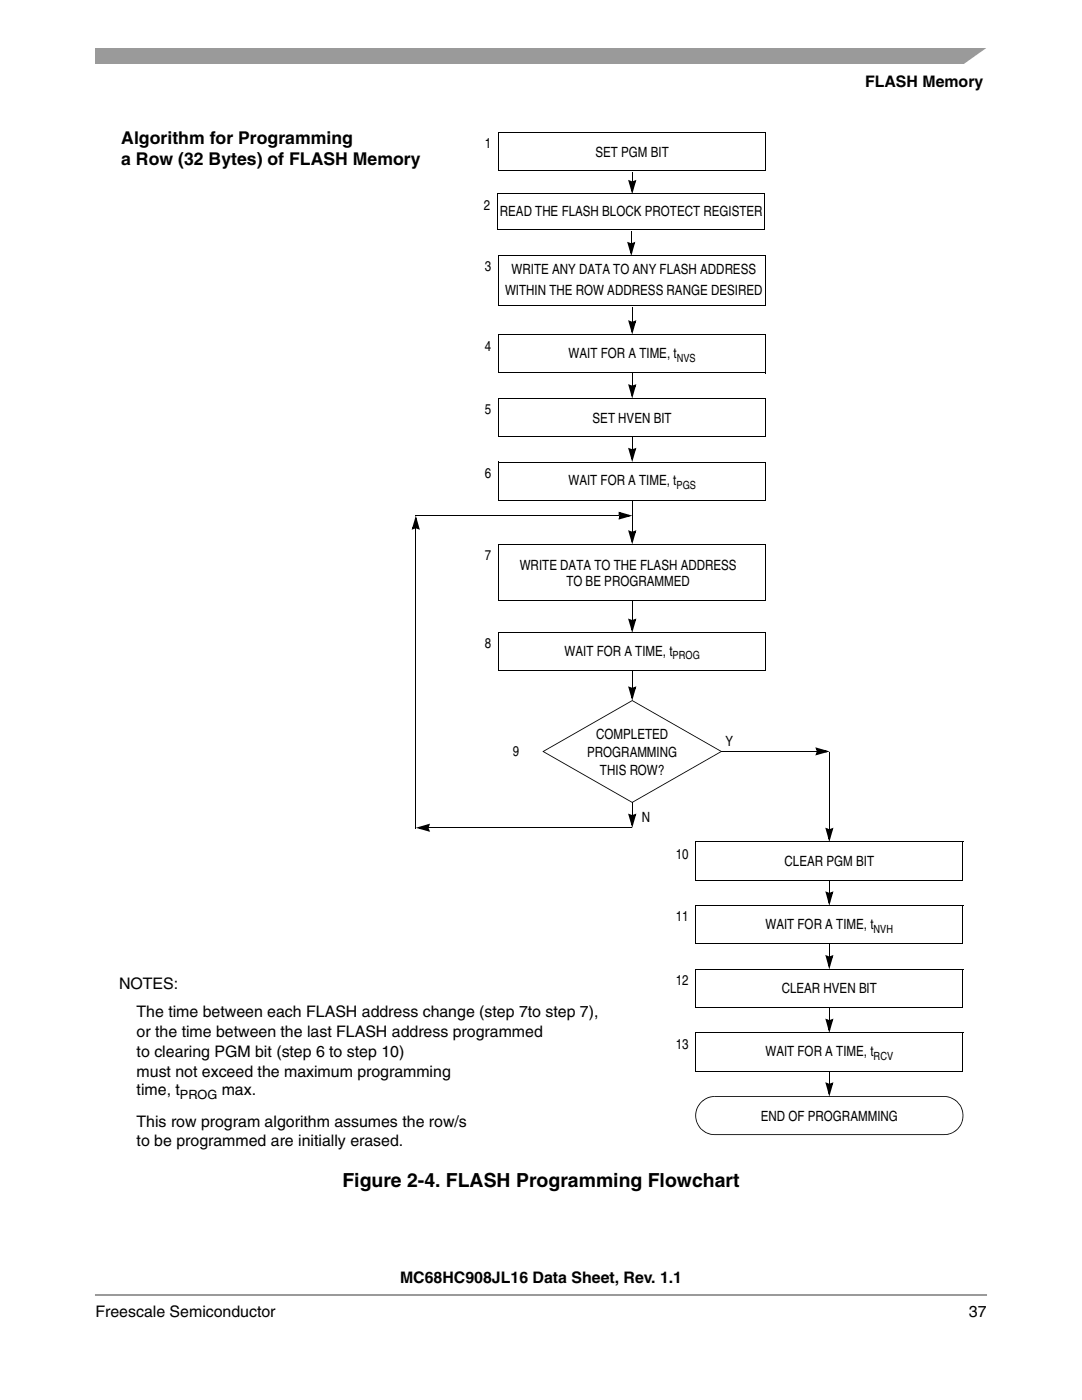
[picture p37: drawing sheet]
<svg xmlns="http://www.w3.org/2000/svg" width="216mm" height="279mm" viewBox="0 0 216 279" stroke-linecap="round" stroke-linejoin="round" font-family="sans-serif">
<defs><g id="words">
<text font-size="3.9" x="68.3" y="236.9">Figure 2-4. FLASH Programming Flowchart</text>
<g font-size="3.5">
<text x="24.2" y="28.7">Algorithm for Programming</text>
<text x="24.2" y="32.9">a Row (32 Bytes) of FLASH Memory</text>
</g>
<g font-size="3.2">
<text x="172.6" y="17.4">FLASH Memory</text>
<text x="23.7" y="197.4">NOTES:</text>
<text x="27.3" y="202.9">The time between each FLASH address change (step 7to step 7),</text>
<text x="27.3" y="206.9">or the time between the last FLASH address programmed</text>
<text x="27.3" y="214.9">must not exceed the maximum programming</text>
<text x="27.3" y="210.9">to clearing PGM bit (step 6 to step 10)</text>
<text x="27.3" y="218.6">time, t</text>
<text x="44.3" y="218.6">max.</text>
<text x="27.3" y="225">This row program algorithm assumes the row/s</text>
<text x="27.3" y="228.7">to be programmed are initially erased.</text>
<text x="79.8" y="256.1">MC68HC908JL16 Data Sheet, Rev. 1.1</text>
<text x="19" y="262.8">Freescale Semiconductor</text>
<text x="193.3" y="262.8">37</text>
</g>
<g font-size="2.8">
<text x="96.8" y="29.6">1</text>
<text x="118.8" y="31.2">SET PGM BIT</text>
<text x="96.6" y="41.8">2</text>
<text x="99.7" y="43.1">READ THE FLASH BLOCK PROTECT REGISTER</text>
<text x="96.8" y="54.1">3</text>
<text x="100.8" y="58.8">WITHIN THE ROW ADDRESS RANGE DESIRED</text>
<text x="102.1" y="54.8">WRITE ANY DATA TO ANY FLASH ADDRESS</text>
<text x="96.8" y="70">4</text>
<text x="113.5" y="71.5">WAIT FOR A TIME, t</text>
<text x="96.8" y="82.7">5</text>
<text x="118.2" y="84.3">SET HVEN BIT</text>
<text x="96.8" y="95.4">6</text>
<text x="113.4" y="96.9">WAIT FOR A TIME, t</text>
<text x="96.8" y="111.8">7</text>
<text x="103.7" y="113.8">WRITE DATA TO THE FLASH ADDRESS</text>
<text x="113" y="117">TO BE PROGRAMMED</text>
<text x="96.8" y="129.4">8</text>
<text x="112.6" y="130.9">WAIT FOR A TIME, t</text>
<text x="119" y="147.4">COMPLETED</text>
<text x="144.8" y="148.9">Y</text>
<text x="102.4" y="151">9</text>
<text x="117.2" y="151">PROGRAMMING</text>
<text x="119.7" y="154.6">THIS ROW?</text>
<text x="128.1" y="164.1">N</text>
<text x="134.8" y="171.5">10</text>
<text x="156.5" y="172.8">CLEAR PGM BIT</text>
<text x="134.8" y="183.9">11</text>
<text x="152.7" y="185.4">WAIT FOR A TIME, t</text>
<text x="134.8" y="196.6">12</text>
<text x="156" y="198.2">CLEAR HVEN BIT</text>
<text x="134.8" y="209.3">13</text>
<text x="152.7" y="210.8">WAIT FOR A TIME, t</text>
<text x="151.8" y="223.8">END OF PROGRAMMING</text>
</g>
<text font-size="2.5" x="35.9" y="219.4">PROG</text>
<g font-size="2.2">
<text x="135" y="72.2">NVS</text>
<text x="135" y="97.6">PGS</text>
<text x="134.2" y="131.6">PROG</text>
<text x="174.3" y="186.1">NVH</text>
<text x="174.3" y="211.5">RCV</text>
</g>
</g></defs>
<path d="M19 9.5h177.8v3.2h-177.8z" fill="#9a9a9a"/>
<path d="M192 13l5.3-3.8h1.5v3.8z" fill="#fff"/>
<path d="M19 257.2h177.8v2.8h-177.8z" fill="#fff"/>
<g fill="#9a9a9a">
<path d="M19 258.3v.3z"/>
<path d="M196.8 258.3v.3z"/>
</g>
<path d="M19 258.4h177.8" fill="none" stroke="#9a9a9a" stroke-width=".36"/>
<g fill="none" stroke="#000" stroke-width=".2">
<path d="M99.3 38.7h53.4M99.3 38.6v7.2M99.4 34.1h53.4M99.5 26.4v7.7M99.5 26.4h53.4M152.6 38.7v7.2M152.8 26.4v7.7M99.2 45.8h53.4M99.5 50.9v10.1M99.5 51h53.4M126 46.2v2.2M152.8 51v10.1"/>
<path d="M99.4 61h53.4M99.4 74.4h53.4M99.5 79.5h53.4M99.5 66.7v7.7M99.5 79.4v7.7M99.5 66.8h53.4M126.2 61.2v2.8M126.2 74.4v2.4M152.8 66.8v7.7M152.8 79.5v7.7M99.4 87.1h53.4M99.4 99.8h53.4"/>
<path d="M99.5 92.1v7.7M99.5 92.2h53.4M126.2 87.1v2.4M152.8 92.2v7.7M83 102.9h40.5M83 105.6v59.7M99.4 119.8h53.4M99.5 108.6v11.2M99.5 108.6h53.4M126.2 100v5.9M152.8 108.6v11.3M99.4 133.8h53.4"/>
<path d="M99.5 126.1v7.7M99.5 126.2h53.4M126.2 120.1v3.5M126.2 133.8v3.3M152.8 126.2v7.7M143.9 150h18.9M165.5 150.1v15.2M85.7 165.2h40.5M126.2 160.1v2.4M138.7 175.6h53.5M138.8 167.9v7.7M138.8 168h53.4"/>
<path d="M165.5 175.6v2.4M192.2 168v7.7M138.7 188.3h53.5M138.8 180.6v7.7M138.8 193.3v7.7M138.8 180.7h53.4M138.8 193.4h53.4M165.5 188.3v2.4M192.2 180.7v7.7M192.2 193.4v7.7M138.7 201h53.5M138.7 213.7h53.5"/>
<path d="M138.8 206v7.7M138.8 206.1h53.4M165.5 201v2.4M165.5 213.7v2.4M192.2 206.1v7.7"/>
</g>
<g fill="#000">
<path d="M125.7 36l.5 .2v.4l-.7-.2zM126.1 36h.1v.4h-.1zM126.1 34.3h.1v1.7h-.1zM125.3 35.9l.5 .3 .5 1.9-.3 .1 .5-2 .4 .1-.7 .3-.1-.4 .9-.3-.8 2.9zM125.5 48.4l.5 .2v.3l-.7-.2zM125.9 48.4h.1v.3h-.1zM125.1 48.3l.5 .2 .5 1.9-.3 .1 .5-2 .4 .1-.7 .3-.1-.3 .9-.4-.8 2.9zM125.7 64l.5 .2v.4l-.7-.2zM125.7 76.8l.5 .2v.3l-.7-.2zM126.1 64h.1v.4h-.1zM126.1 76.8h.1v.4h-.1zM125.3 63.9l.5 .3 .5 1.9-.3 .1 .5-2 .4 .1-.7 .3-.1-.4 .9-.3-.8 2.9z"/>
<path d="M125.3 76.7l.5 .2 .5 1.9-.3 .1 .5-2 .4 .1-.7 .3-.1-.3 .9-.3-.8 2.8zM125.7 89.5l.5 .2v.3l-.7-.2zM126.1 89.5h.1v.4h-.1zM125.3 89.4l.5 .2 .5 1.9-.3 .1 .5-2 .4 .1-.7 .3-.1-.3 .9-.3-.8 2.8zM82.9 102.8l.1 .2zM82.9 105.2h.2v.4h-.2zM83 102.9l.8 2.8-.5-.2-.5-1.9 .3-.1-.5 2-.3-.1 .6-.3 .1 .3-.9 .3zM82.9 105.1l.7 .2-.2 .3-.5-.2zM123.4 102.1l2.8 .8-2.8 .8 .2-.4 1.9-.6 .1 .4-2-.6 .1-.3 .1 .7h-.4zM123.4 102.9h.4v.6h-.4zM125.7 105.9l.5 .2v.4l-.7-.2zM126.1 105.9h.1v.4h-.1z"/>
<path d="M125.3 105.8l.5 .3 .5 1.8-.3 .2 .5-2 .4 .1-.7 .3-.1-.4 .9-.3-.8 2.8zM125.7 123.6l.5 .2v.3l-.7-.2zM125.7 137.1l.5 .2v.3l-.7-.2zM126.1 123.6h.1v.3h-.1zM126.1 137.1h.1v.4h-.1zM125.3 123.4l.5 .3 .5 1.9-.3 .1 .5-2 .4 .1-.7 .3-.1-.3 .9-.4-.8 2.9zM125.3 137l.5 .2 .5 1.9-.3 .1 .5-2 .4 .1-.7 .3-.1-.3 .9-.3-.8 2.8zM108.2 150l17.9-10.3 .1 .2-17.9 10.2 .1-.2 17.8 10.2v.1l-.1-.1 17.8-10.2 .2 .1-17.9 10.2zM126.1 139.7l17.9 10.2-.1 .2-17.8-10.2zM162.8 149.9h.4v.2h-.4zM163 149.9l.4 .1-.2 .6-.4-.2zM162.7 149.1l2.9 .9-2.9 .8 .2-.5 1.9-.5 .2 .3-2.1-.5 .1-.4 .3 .7-.3 .1z"/>
<path d="M85.3 165.1h.4v.2h-.4zM83 165.2l2.8-.8-.2 .4-1.9 .6-.2-.4 2.1 .6-.2 .3-.3-.6 .4-.2 .3 .9zM85.3 164.6l.4 .1-.2 .6h-.4zM125.7 162.5l.5 .2v.3l-.7-.2zM126.1 162.5h.1v.4h-.1zM125.3 162.4l.5 .2 .5 1.9-.3 .1 .5-2 .4 .1-.7 .3-.1-.3 .9-.3-.8 2.8zM165 178l.5 .2v.4l-.6-.2zM165 165.3l.5 .2v.4l-.6-.2zM165.4 178h.2v.4h-.2zM165.4 165.3h.2v.4h-.2zM164.7 177.9l.4 .2 .6 1.9-.4 .1 .6-2 .3 .1-.7 .4-.1-.4 .9-.3-.8 2.9zM164.7 165.2l.4 .2 .6 1.9-.4 .1 .6-2 .3 .1-.7 .4-.1-.4 .9-.3-.8 2.9z"/>
<path d="M165 190.7l.5 .2v.4l-.6-.2zM165.4 190.7h.2v.4h-.2zM164.7 190.6l.4 .2 .6 1.9-.4 .1 .6-2 .3 .1-.7 .4-.1-.4 .9-.3-.8 2.9zM139.9 219.9a3.9 3.9 0 0 1 2.7-1.2v.2l-1.4 .3-1.2 .8-.8 1.2-.3 1 .2 1.6 .6 1.2 1.1 .9 1.1 .4 46.4 .1 .8-.1 1-.4 .1 .2-1.1 .4h-.8h-45.7a3.8 3.8 0 0 1-2.7-1.1 3.9 3.9 0 0 1 0-5.5zM165 216.1l.5 .2v.4l-.6-.2zM165 203.4l.5 .2v.4l-.6-.2zM165.4 216.1h.2v.4h-.2zM165.4 203.4h.2v.4h-.2zM164.7 216l.4 .2 .6 1.9-.4 .1 .6-2 .3 .1-.7 .4-.1-.4 .9-.3-.8 2.9zM164.7 203.3l.4 .2 .6 1.9-.4 .1 .6-2 .3 .1-.7 .4-.1-.4 .9-.3-.8 2.9zM142.6 218.7h45.7a3.9 3.9 0 0 1 3.8 3 3.9 3.9 0 0 1-1.9 4.4l-.1-.2 .9-.6 .8-1.2 .2-1.1v-1.1l-.4-1-.9-1.1-.9-.6-1.1-.3h-46.1z"/>
</g>
<g fill="#000">
<path d="M125.6 36.2l.6 .2 .5-.2-.5 1.9zM125.4 48.6l.6 .1 .5-.1-.5 1.8zM125.6 64.2l.6 .2 .5-.2-.5 1.9zM125.6 77l.6 .2 .5-.2-.5 1.9zM125.6 89.7l.6 .2 .5-.2-.5 1.9zM83 103.5l.5 1.9-.5-.2-.6 .2zM123.6 102.4l1.9 .5-1.9 .6zM125.6 106.1l.6 .2 .5-.2-.5 1.9zM125.6 123.7l.6 .2 .5-.2-.5 1.9zM125.6 137.3l.6 .2 .5-.2-.5 1.9zM163 149.4l1.9 .6-1.9 .5 .2-.5zM83.6 165.2l1.9-.5-.2 .5 .2 .5z"/>
<path d="M125.6 162.7l.6 .2 .5-.2-.5 1.9zM165 178.2l.5 .2 .5-.2-.5 1.9zM165 165.5l.5 .2 .5-.2-.5 1.9zM165 190.9l.5 .2 .5-.2-.5 1.9zM165 216.3l.5 .2 .5-.2-.5 1.9zM165 203.6l.5 .2 .5-.2-.5 1.9z"/>
</g>
<use href="#words"/>
</svg>
